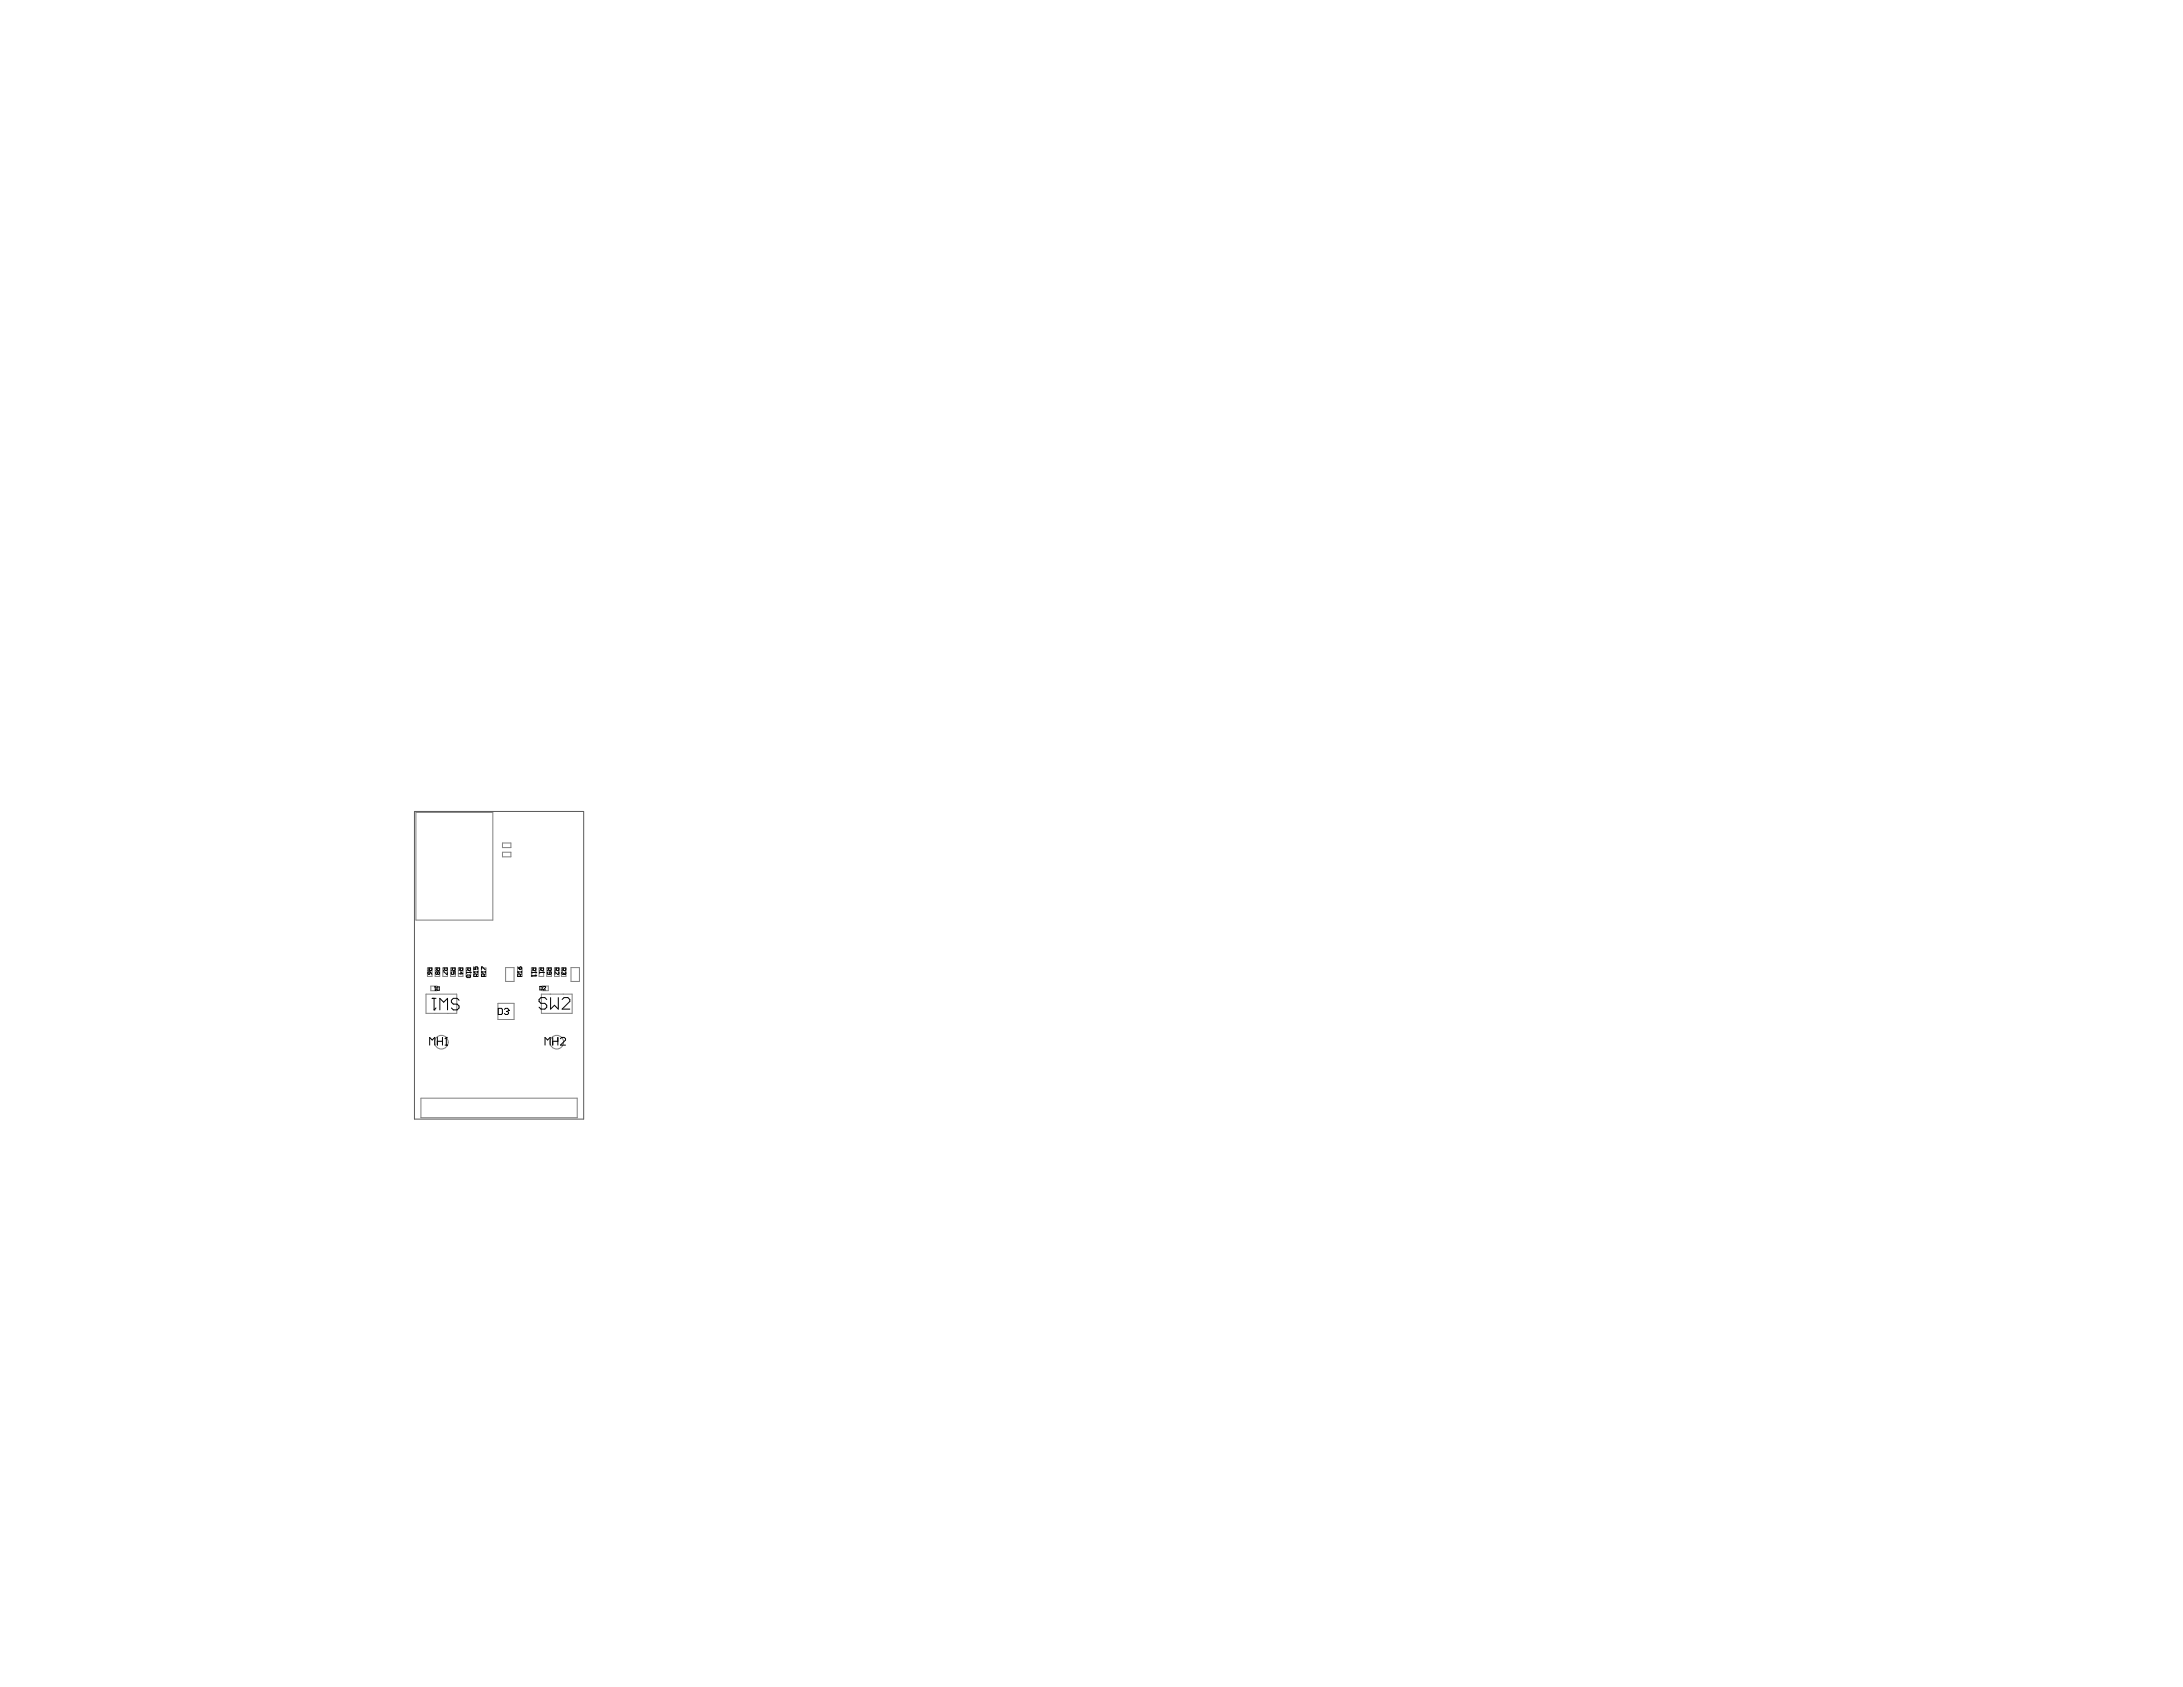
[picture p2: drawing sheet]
<svg xmlns="http://www.w3.org/2000/svg" width="279mm" height="216mm" viewBox="0 0 279 216" stroke-linecap="round" stroke-linejoin="round" font-family="sans-serif">
<g fill="none" stroke="#808080" stroke-width=".13">
<path d="M53.2 104h9.9v13.8h-9.9zM64.3 109.1h1.1v.6h-1.1zM64.3 107.9h1.1v.6h-1.1zM54.5 127.2h4v2.5h-4zM54.7 123.9h.6v1.1h-.6zM55.1 126.2h.8v.6h-.8zM55.7 123.9h.6v1.1h-.6zM56.7 123.9h.6v1.1h-.6zM57.3 129.7h.1M57.7 123.9h.6v1.1h-.6zM58.7 123.9h.6v1.1h-.6zM59.6 123.9h.6v1.1h-.6z"/>
<path d="M60.6 123.9h.6v1.1h-.6zM61.6 123.9h.6v1.1h-.6zM63.7 128.4h2.1v2.1h-2.1zM64.7 123.8h1.1v1.8h-1.1zM66.2 123.9h.6v1.1h-.6zM68 123.9h.6v1.1h-.6zM69 123.9h.6v1.1h-.6zM69.3 127.2h3.9v2.5h-3.9zM69.4 126.2h.8v.6h-.8zM70 123.9h.6v1.1h-.6zM71 123.9h.6v1.1h-.6zM71.8 123.9h.6v1.1h-.6z"/>
<path d="M73.1 123.8h1.1v1.8h-1.1zM53.9 140.5h20v2.5h-20z"/>
<circle cx="56.5" cy="133.4" r=".88"/>
<circle cx="71.3" cy="133.4" r=".88"/>
</g>
<g fill="none" stroke="#000" stroke-width=".13">
<path d="M54.8 124.5l.2-.1v.2l-.1 .1zM54.8 123.9h.5v.2l-.3 .1-.1-.3M54.9 124l-.1 .2M55 133.8v-1l.3 .3 .3-.3v1M55 124.4l.3 .3M55.3 127.8h.5M55.6 129.2h.1M55.6 127.8v1.4M55.6 126.3h.2M55.7 126.7h.1M55.7 126.3v.4M55.8 123.9h.5v.2l-.3 .1-.1-.3"/>
<path d="M55.8 126.7h-.1M55.8 129l-.2 .2M55.9 126.4l.3-.1v.4h-.3zM55.9 124l-.1 .2M56 133.3h.6M56 132.8v1M56 124.5l-.1-.1-.1 .1v.2l.2-.1M56 124.5l.1-.1 .2 .1-.1 .2-.2-.1M56 124.5v.1M56.3 129.2v-1.4l.5 .5 .5-.5v1.4M56.6 132.8v1M56.8 124.4l.4 .3v-.3"/>
<path d="M56.8 123.9h.4v.2l-.2 .1-.1-.3M56.9 124l-.1 .2M57 133.8h.3M57.1 132.8h.1M57.1 132.8v1M57.1 132.8l-.1 .1M57.8 123.9h.4v.2l-.2 .1-.1-.3M57.8 124.4v.1v.2l.3-.1-.1-.2h.2v.3M57.9 124l-.1 .2M58.7 124.6h.5l-.2-.2v.3M58.7 123.9h.5v.2l-.2 .1-.1-.3M58.8 128l-.3-.2h-.5l-.2 .2v.3l.2 .2h.5l.3 .3v.2l-.3 .2h-.5l-.2-.2"/>
<path d="M58.9 124l-.2 .2M59.7 123.9h.5v.2l-.2 .1-.1-.3M59.7 124.5h.5M59.7 124.9l.1-.1h.3l.1 .2-.1 .1h-.3zM59.7 124.4v.1M59.9 124l-.2 .2M60.1 124.4l.1 .1M60.2 124.5h.1M60.7 124.4h.1M60.7 124.4h.4M60.7 123.7v.4h.2l-.1-.2 .1-.2 .2 .1v.3M60.7 124.4v.1"/>
<path d="M61 125l-.1-.4-.2 .1v.3h.4M61.1 124.6l-.1 .2M61.1 124.3v.2M61.6 124.4h.1M61.6 124.1v-.4l.5 .4M61.6 124.4l.1 .1M61.6 124.4h.5M62 125l-.1-.4-.3 .1v.3h.5M62.1 124.6l-.1 .2M62.1 124.3v.2M63.8 129h.4l.1 .2v.5l-.1 .1h-.4zM64.6 129.2l.1-.2h.3l.1 .3"/>
<path d="M64.8 129.4h.2M65 129.4l.1 .2-.1 .2h-.3l-.1-.1M65.1 129.3h.1M65.1 129.3l-.1 .1M66.3 124.4h.1M66.3 124.4h.5M66.3 124.4v.1M66.3 123.7l.2 .4M66.5 123.8l.2-.1 .1 .3-.3 .1zM66.6 125l-.1-.4-.2 .1v.3h.5M66.8 124.6l-.2 .2M66.8 124.3v.2"/>
<path d="M68.1 123.9h.5v.2l-.3 .1-.1-.3M68.1 124.4v.1M68.1 124.8v.1M68.1 124.5h.5M68.1 124.9h.5M68.2 124l-.1 .2M68.5 124.4l.1 .1M68.5 124.8l.1 .1M68.6 124.5h.1M68.6 124.9h.1M69.1 123.9h.5v.2l-.3 .1-.1-.3M69.1 124.5h.5"/>
<path d="M69.1 124.4v.1M69.1 126.2l.3 .1-.1 .4h-.2zM69.2 124l-.1 .2M69.5 124.4l.1 .1M69.5 126.3l.1-.1 .2 .1-.3 .4h.3M69.6 124.5h.1M69.8 133.8v-1l.3 .3 .3-.3v1M70 127.9l-.3-.2h-.5l-.2 .2v.3l.2 .2h.5l.3 .3v.2l-.3 .2h-.5l-.2-.2M70.1 123.9h.4v.2l-.2 .1-.1-.3M70.1 124.4v.1v.2h.4v-.2l-.1-.1-.1 .3M70.2 124l-.1 .2M70.5 127.7v1.4l.5-.4 .5 .4v-1.4"/>
<path d="M70.7 132.8v1M70.7 133.3h.7M71 123.9h.5v.2l-.2 .1-.1-.3M71.2 124l-.2 .2M71.4 132.8v1M71.4 124.4l.1 .1-.1 .2-.4-.3v.3M71.7 132.9l.2-.1h.3l.2 .1v.2l-.7 .7h.7M71.9 123.9h.5v.2l-.2 .1-.1-.3M71.9 127.9l.3-.2h.5l.2 .2v.3l-1 .9h1M72 124.4l-.1 .2 .1 .1 .2-.1M72.1 124l-.2 .2M72.2 124.6l.1 .1"/>
<path d="M72.2 124.5v.1M72.3 124.7h.1M72.3 124.4l.1 .2-.1 .1"/>
</g>
<path d="M53 103.8h21.7v39.4h-21.7z" fill="none" stroke="#5a5a5a" stroke-width=".13"/>
</svg>
